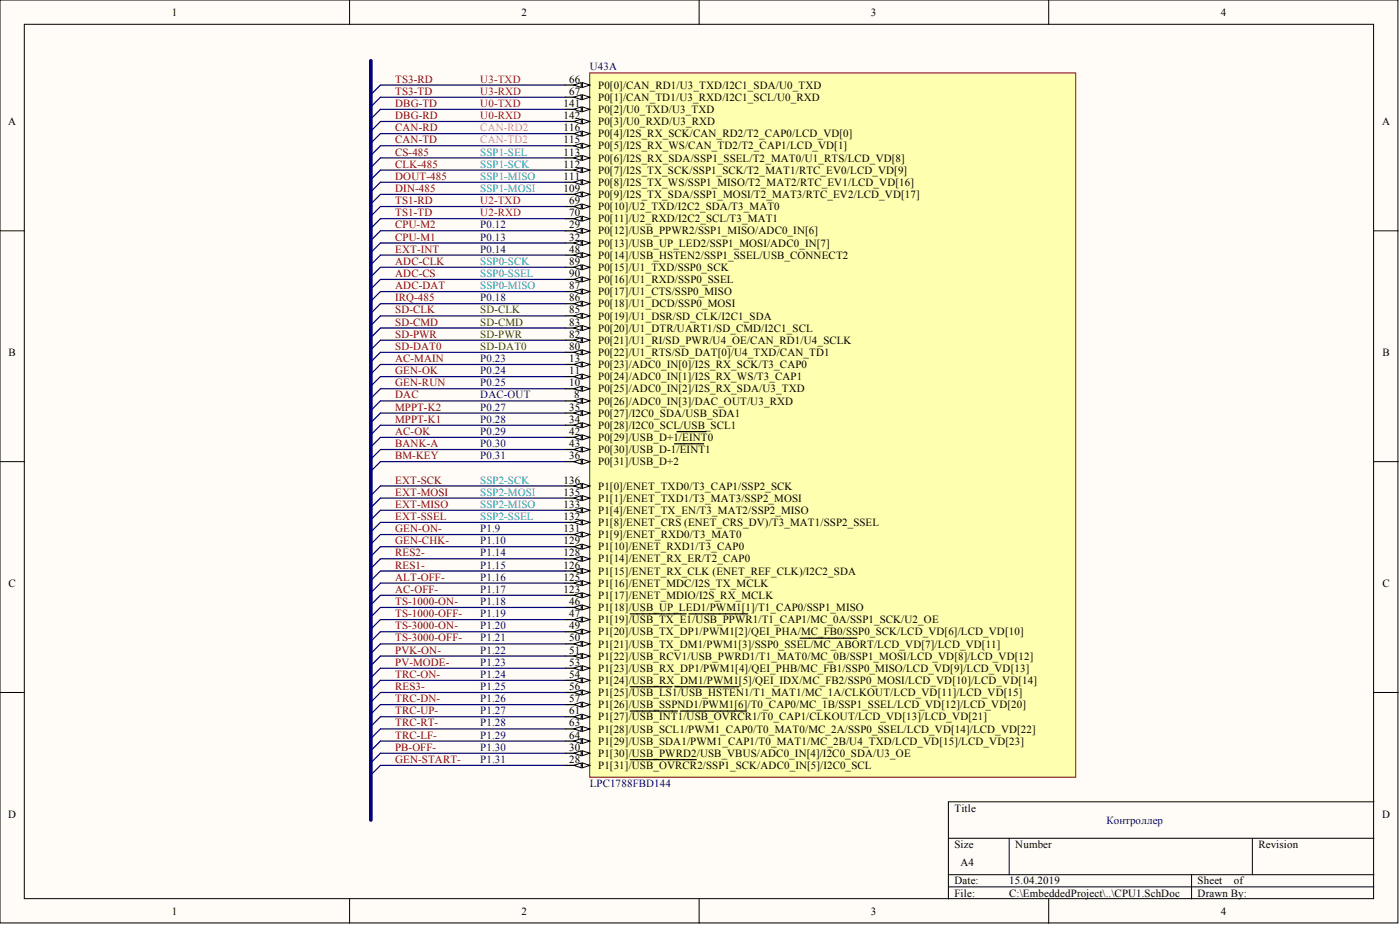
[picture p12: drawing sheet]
<svg xmlns="http://www.w3.org/2000/svg" width="292mm" height="193mm" viewBox="0 0 292 193" stroke-linecap="round" stroke-linejoin="round" font-family="sans-serif">
<defs><g id="words">
<g font-size="2.3">
<text x="35.9" y="3.3">1</text>
<text x="108.8" y="3.3">2</text>
<text x="181.7" y="3.3">3</text>
<text x="254.7" y="3.3">4</text>
<text x="118.7" y="17.2">66</text>
<text x="117.5" y="22.3">141</text>
<text x="118.7" y="19.8">67</text>
<text x="124.8" y="18.5">P0[0]/CAN_RD1/U3_TXD/I2C1_SDA/U0_TXD</text>
<text x="124.8" y="21">P0[1]/CAN_TD1/U3_RXD/I2C1_SCL/U0_RXD</text>
<text x="124.8" y="23.6">P0[2]/U0_TXD/U3_TXD</text>
<text x="1.7" y="26.1">A</text>
<text x="117.5" y="29.9">115</text>
<text x="117.5" y="27.4">116</text>
<text x="117.5" y="24.8">142</text>
<text x="124.8" y="28.6">P0[4]/I2S_RX_SCK/CAN_RD2/T2_CAP0/LCD_VD[0]</text>
<text x="124.8" y="26.1">P0[3]/U0_RXD/U3_RXD</text>
<text x="288.4" y="26.1">A</text>
<text x="117.5" y="35">112</text>
<text x="117.5" y="32.4">113</text>
<text x="124.8" y="33.7">P0[6]/I2S_RX_SDA/SSP1_SSEL/T2_MAT0/U1_RTS/LCD_VD[8]</text>
<text x="124.8" y="31.2">P0[5]/I2S_RX_WS/CAN_TD2/T2_CAP1/LCD_VD[1]</text>
<text x="117.5" y="40">109</text>
<text x="117.5" y="37.5">111</text>
<text x="124.8" y="41.3">P0[9]/I2S_TX_SDA/SSP1_MOSI/T2_MAT3/RTC_EV2/LCD_VD[17]</text>
<text x="124.8" y="38.8">P0[8]/I2S_TX_WS/SSP1_MISO/T2_MAT2/RTC_EV1/LCD_VD[16]</text>
<text x="124.8" y="36.2">P0[7]/I2S_TX_SCK/SSP1_SCK/T2_MAT1/RTC_EV0/LCD_VD[9]</text>
<text x="118.7" y="47.6">29</text>
<text x="118.7" y="42.6">69</text>
<text x="118.7" y="45.1">70</text>
<text x="124.8" y="43.8">P0[10]/U2_TXD/I2C2_SDA/T3_MAT0</text>
<text x="124.8" y="46.4">P0[11]/U2_RXD/I2C2_SCL/T3_MAT1</text>
<text x="118.7" y="50.2">32</text>
<text x="118.7" y="52.7">48</text>
<text x="124.8" y="48.9">P0[12]/USB_PPWR2/SSP1_MISO/ADC0_IN[6]</text>
<text x="124.8" y="51.4">P0[13]/USB_UP_LED2/SSP1_MOSI/ADC0_IN[7]</text>
<text x="124.8" y="54">P0[14]/USB_HSTEN2/SSP1_SSEL/USB_CONNECT2</text>
<text x="118.7" y="55.3">89</text>
<text x="118.7" y="57.8">90</text>
<text x="124.8" y="56.5">P0[15]/U1_TXD/SSP0_SCK</text>
<text x="124.8" y="59.1">P0[16]/U1_RXD/SSP0_SSEL</text>
<text x="118.7" y="65.4">85</text>
<text x="118.7" y="62.9">86</text>
<text x="118.7" y="60.3">87</text>
<text x="124.8" y="64.1">P0[18]/U1_DCD/SSP0_MOSI</text>
<text x="124.8" y="61.6">P0[17]/U1_CTS/SSP0_MISO</text>
<text x="118.7" y="70.5">82</text>
<text x="118.7" y="67.9">83</text>
<text x="124.8" y="71.7">P0[21]/U1_RI/SD_PWR/U4_OE/CAN_RD1/U4_SCLK</text>
<text x="124.8" y="69.2">P0[20]/U1_DTR/UART1/SD_CMD/I2C1_SCL</text>
<text x="124.8" y="66.7">P0[19]/U1_DSR/SD_CLK/I2C1_SDA</text>
<text x="1.8" y="74.3">B</text>
<text x="118.7" y="75.5">13</text>
<text x="118.7" y="73">80</text>
<text x="124.8" y="76.8">P0[23]/ADC0_IN[0]/I2S_RX_SCK/T3_CAP0</text>
<text x="124.8" y="74.3">P0[22]/U1_RTS/SD_DAT[0]/U4_TXD/CAN_TD1</text>
<text x="288.4" y="74.3">B</text>
<text x="118.7" y="80.6">10</text>
<text x="118.7" y="78.1">11</text>
<text x="119.8" y="83.1">8</text>
<text x="124.8" y="81.9">P0[25]/ADC0_IN[2]/I2S_RX_SDA/U3_TXD</text>
<text x="124.8" y="79.3">P0[24]/ADC0_IN[1]/I2S_RX_WS/T3_CAP1</text>
<text x="118.7" y="88.2">34</text>
<text x="118.7" y="85.7">35</text>
<text x="124.8" y="84.4">P0[26]/ADC0_IN[3]/DAC_OUT/U3_RXD</text>
<text x="124.8" y="89.5">P0[28]/I2C0_SCL/USB_SCL1</text>
<text x="124.8" y="86.9">P0[27]/I2C0_SDA/USB_SDA1</text>
<text x="118.7" y="95.8">36</text>
<text x="118.7" y="90.7">42</text>
<text x="118.7" y="93.3">43</text>
<text x="124.8" y="92">P0[29]/USB_D+1/EINT0</text>
<text x="124.8" y="94.5">P0[30]/USB_D-1/EINT1</text>
<text x="117.5" y="100.9">136</text>
<text x="124.8" y="97.1">P0[31]/USB_D+2</text>
<text x="117.5" y="105.9">133</text>
<text x="117.5" y="103.4">135</text>
<text x="124.8" y="107.2">P1[4]/ENET_TX_EN/T3_MAT2/SSP2_MISO</text>
<text x="124.8" y="104.7">P1[1]/ENET_TXD1/T3_MAT3/SSP2_MOSI</text>
<text x="124.8" y="102.1">P1[0]/ENET_TXD0/T3_CAP1/SSP2_SCK</text>
<text x="117.5" y="113.5">129</text>
<text x="117.5" y="111">131</text>
<text x="117.5" y="108.5">132</text>
<text x="124.8" y="112.3">P1[9]/ENET_RXD0/T3_MAT0</text>
<text x="124.8" y="109.7">P1[8]/ENET_CRS (ENET_CRS_DV)/T3_MAT1/SSP2_SSEL</text>
<text x="117.5" y="118.6">126</text>
<text x="117.5" y="116.1">128</text>
<text x="124.8" y="119.9">P1[15]/ENET_RX_CLK (ENET_REF_CLK)/I2C2_SDA</text>
<text x="124.8" y="117.3">P1[14]/ENET_RX_ER/T2_CAP0</text>
<text x="124.8" y="114.8">P1[10]/ENET_RXD1/T3_CAP0</text>
<text x="1.8" y="122.4">C</text>
<text x="117.5" y="123.7">123</text>
<text x="117.5" y="121.1">125</text>
<text x="124.8" y="124.9">P1[17]/ENET_MDIO/I2S_RX_MCLK</text>
<text x="124.8" y="122.4">P1[16]/ENET_MDC/I2S_TX_MCLK</text>
<text x="288.4" y="122.4">C</text>
<text x="118.7" y="126.2">46</text>
<text x="118.7" y="128.7">47</text>
<text x="118.7" y="131.3">49</text>
<text x="124.8" y="127.5">P1[18]/USB_UP_LED1/PWM1[1]/T1_CAP0/SSP1_MISO</text>
<text x="124.8" y="130">P1[19]/USB_TX_E1/USB_PPWR1/T1_CAP1/MC_0A/SSP1_SCK/U2_OE</text>
<text x="118.7" y="133.8">50</text>
<text x="118.7" y="136.4">51</text>
<text x="124.8" y="132.6">P1[20]/USB_TX_DP1/PWM1[2]/QEI_PHA/MC_FB0/SSP0_SCK/LCD_VD[6]/LCD_VD[10]</text>
<text x="124.8" y="135.1">P1[21]/USB_TX_DM1/PWM1[3]/SSP0_SSEL/MC_ABORT/LCD_VD[7]/LCD_VD[11]</text>
<text x="124.8" y="137.6">P1[22]/USB_RCV1/USB_PWRD1/T1_MAT0/MC_0B/SSP1_MOSI/LCD_VD[8]/LCD_VD[12]</text>
<text x="118.7" y="138.9">53</text>
<text x="118.7" y="141.4">54</text>
<text x="118.7" y="144">56</text>
<text x="124.8" y="140.2">P1[23]/USB_RX_DP1/PWM1[4]/QEI_PHB/MC_FB1/SSP0_MISO/LCD_VD[9]/LCD_VD[13]</text>
<text x="124.8" y="142.7">P1[24]/USB_RX_DM1/PWM1[5]/QEI_IDX/MC_FB2/SSP0_MOSI/LCD_VD[10]/LCD_VD[14]</text>
<text x="118.7" y="146.5">57</text>
<text x="118.7" y="149">61</text>
<text x="124.8" y="145.2">P1[25]/USB_LS1/USB_HSTEN1/T1_MAT1/MC_1A/CLKOUT/LCD_VD[11]/LCD_VD[15]</text>
<text x="124.8" y="147.8">P1[26]/USB_SSPND1/PWM1[6]/T0_CAP0/MC_1B/SSP1_SSEL/LCD_VD[12]/LCD_VD[20]</text>
<text x="118.7" y="151.6">63</text>
<text x="118.7" y="154.1">64</text>
<text x="124.8" y="150.3">P1[27]/USB_INT1/USB_OVRCR1/T0_CAP1/CLKOUT/LCD_VD[13]/LCD_VD[21]</text>
<text x="124.8" y="152.8">P1[28]/USB_SCL1/PWM1_CAP0/T0_MAT0/MC_2A/SSP0_SSEL/LCD_VD[14]/LCD_VD[22]</text>
<text x="124.8" y="155.4">P1[29]/USB_SDA1/PWM1_CAP1/T0_MAT1/MC_2B/U4_TXD/LCD_VD[15]/LCD_VD[23]</text>
<text x="118.7" y="159.2">28</text>
<text x="118.7" y="156.6">30</text>
<text x="124.8" y="160.4">P1[31]/USB_OVRCR2/SSP1_SCK/ADC0_IN[5]/I2C0_SCL</text>
<text x="124.8" y="157.9">P1[30]/USB_PWRD2/USB_VBUS/ADC0_IN[4]/I2C0_SDA/U3_OE</text>
<text x="1.7" y="170.6">D</text>
<text x="199.1" y="169.3">Title</text>
<text x="288.4" y="170.6">D</text>
<text x="199.1" y="176.9">Size</text>
<text x="211.8" y="176.9">Number</text>
<text x="262.6" y="176.9">Revision</text>
<text x="199.1" y="184.5">Date:</text>
<text x="200.4" y="180.7">A4</text>
<text x="210.6" y="184.5">15.04.2019</text>
<text x="249.9" y="184.5">Sheet</text>
<text x="257.4" y="184.5">of</text>
<text x="35.9" y="190.8">1</text>
<text x="108.8" y="190.8">2</text>
<text x="181.7" y="190.8">3</text>
<text x="199.1" y="187">File:</text>
<text x="210.6" y="187">C:\EmbeddedProject\..\CPU1.SchDoc</text>
<text x="249.9" y="187">Drawn By:</text>
<text x="254.7" y="190.8">4</text>
</g>
<g font-size="2.3" fill="#800000">
<text x="82.4" y="17.2">TS3-RD</text>
<text x="82.4" y="22.3">DBG-TD</text>
<text x="82.4" y="19.8">TS3-TD</text>
<text x="82.4" y="24.8">DBG-RD</text>
<text x="82.4" y="27.4">CAN-RD</text>
<text x="82.4" y="29.9">CAN-TD</text>
<text x="82.4" y="35">CLK-485</text>
<text x="82.4" y="32.4">CS-485</text>
<text x="82.4" y="40">DIN-485</text>
<text x="82.4" y="37.5">DOUT-485</text>
<text x="82.4" y="45.1">TS1-TD</text>
<text x="82.4" y="42.6">TS1-RD</text>
<text x="82.4" y="47.6">CPU-M2</text>
<text x="82.4" y="52.7">EXT-INT</text>
<text x="82.4" y="50.2">CPU-M1</text>
<text x="82.4" y="55.3">ADC-CLK</text>
<text x="82.4" y="57.8">ADC-CS</text>
<text x="82.4" y="65.4">SD-CLK</text>
<text x="82.4" y="60.3">ADC-DAT</text>
<text x="82.4" y="62.9">IRQ-485</text>
<text x="82.4" y="67.9">SD-CMD</text>
<text x="82.4" y="70.5">SD-PWR</text>
<text x="82.4" y="73">SD-DAT0</text>
<text x="82.4" y="75.5">AC-MAIN</text>
<text x="82.4" y="83.1">DAC</text>
<text x="82.4" y="80.6">GEN-RUN</text>
<text x="82.4" y="78.1">GEN-OK</text>
<text x="82.4" y="88.2">MPPT-K1</text>
<text x="82.4" y="85.7">MPPT-K2</text>
<text x="82.4" y="95.8">BM-KEY</text>
<text x="82.4" y="93.3">BANK-A</text>
<text x="82.4" y="90.7">AC-OK</text>
<text x="82.4" y="100.9">EXT-SCK</text>
<text x="82.4" y="105.9">EXT-MISO</text>
<text x="82.4" y="103.4">EXT-MOSI</text>
<text x="82.4" y="111">GEN-ON-</text>
<text x="82.4" y="108.5">EXT-SSEL</text>
<text x="82.4" y="113.5">GEN-CHK-</text>
<text x="82.4" y="118.6">RES1-</text>
<text x="82.4" y="116.1">RES2-</text>
<text x="82.4" y="123.7">AC-OFF-</text>
<text x="82.4" y="121.1">ALT-OFF-</text>
<text x="82.4" y="128.7">TS-1000-OFF-</text>
<text x="82.4" y="126.2">TS-1000-ON-</text>
<text x="82.4" y="131.3">TS-3000-ON-</text>
<text x="82.4" y="136.4">PVK-ON-</text>
<text x="82.4" y="133.8">TS-3000-OFF-</text>
<text x="82.4" y="138.9">PV-MODE-</text>
<text x="82.4" y="144">RES3-</text>
<text x="82.4" y="141.4">TRC-ON-</text>
<text x="82.4" y="146.5">TRC-DN-</text>
<text x="82.4" y="149">TRC-UP-</text>
<text x="82.4" y="151.6">TRC-RT-</text>
<text x="82.4" y="154.1">TRC-LF-</text>
<text x="82.4" y="159.2">GEN-START-</text>
<text x="82.4" y="156.6">PB-OFF-</text>
</g>
<g font-size="2.3" fill="#f00">
<text x="100.2" y="17.2">U3-TXD</text>
<text x="100.2" y="19.8">U3-RXD</text>
<text x="100.2" y="22.3">U0-TXD</text>
<text x="100.2" y="24.8">U0-RXD</text>
<text x="100.2" y="42.6">U2-TXD</text>
<text x="100.2" y="45.1">U2-RXD</text>
</g>
<g font-size="2.3" fill="#000080">
<text x="123" y="14.7">U43A</text>
<text x="100.2" y="47.6">P0.12</text>
<text x="100.2" y="52.7">P0.14</text>
<text x="100.2" y="50.2">P0.13</text>
<text x="100.2" y="62.9">P0.18</text>
<text x="100.2" y="75.5">P0.23</text>
<text x="100.2" y="83.1">DAC-OUT</text>
<text x="100.2" y="78.1">P0.24</text>
<text x="100.2" y="80.6">P0.25</text>
<text x="100.2" y="85.7">P0.27</text>
<text x="100.2" y="88.2">P0.28</text>
<text x="100.2" y="90.7">P0.29</text>
<text x="100.2" y="93.3">P0.30</text>
<text x="100.2" y="95.8">P0.31</text>
<text x="100.2" y="111">P1.9</text>
<text x="100.2" y="113.5">P1.10</text>
<text x="100.2" y="116.1">P1.14</text>
<text x="100.2" y="118.6">P1.15</text>
<text x="100.2" y="121.1">P1.16</text>
<text x="100.2" y="123.7">P1.17</text>
<text x="100.2" y="126.2">P1.18</text>
<text x="100.2" y="128.7">P1.19</text>
<text x="100.2" y="131.3">P1.20</text>
<text x="100.2" y="133.8">P1.21</text>
<text x="100.2" y="136.4">P1.22</text>
<text x="100.2" y="138.9">P1.23</text>
<text x="100.2" y="141.4">P1.24</text>
<text x="100.2" y="144">P1.25</text>
<text x="100.2" y="146.5">P1.26</text>
<text x="100.2" y="149">P1.27</text>
<text x="100.2" y="151.6">P1.28</text>
<text x="100.2" y="154.1">P1.29</text>
<text x="100.2" y="156.6">P1.30</text>
<text x="100.2" y="159.2">P1.31</text>
<text x="123" y="164.2">LPC1788FBD144</text>
<text x="230.9" y="171.8">Контроллер</text>
</g>
<g font-size="2.3" fill="#f0f">
<text x="100.2" y="27.4">CAN-RD2</text>
<text x="100.2" y="29.9">CAN-TD2</text>
</g>
<g font-size="2.3" fill="#009cca">
<text x="100.2" y="32.4">SSP1-SEL</text>
<text x="100.2" y="35">SSP1-SCK</text>
<text x="100.2" y="37.5">SSP1-MISO</text>
<text x="100.2" y="40">SSP1-MOSI</text>
<text x="100.2" y="55.3">SSP0-SCK</text>
<text x="100.2" y="57.8">SSP0-SSEL</text>
<text x="100.2" y="60.3">SSP0-MISO</text>
<text x="100.2" y="100.9">SSP2-SCK</text>
<text x="100.2" y="103.4">SSP2-MOSI</text>
<text x="100.2" y="105.9">SSP2-MISO</text>
<text x="100.2" y="108.5">SSP2-SSEL</text>
</g>
<g font-size="2.3" fill="#008000">
<text x="100.2" y="65.4">SD-CLK</text>
<text x="100.2" y="67.9">SD-CMD</text>
<text x="100.2" y="70.5">SD-PWR</text>
<text x="100.2" y="73">SD-DAT0</text>
</g>
</g></defs>
<g fill="#fffcf8" stroke="#000" stroke-width=".21">
<path d="M0 0h291.7v192.5h-291.7z"/>
<path d="M5.1 5.1h281.5v182.4h-281.5z"/>
</g>
<g fill="none" stroke="#000" stroke-width=".21">
<path d="M72.9 0v5.1M145.9 0v5.1M218.8 0v5.1M0 48.2h5.1M286.7 48.2h5M0 96.3h5.1M286.7 96.3h5M0 144.5h5.1M286.7 144.5h5M197.9 174.9h88.8M210.6 174.9v7.6M261.3 174.9v7.6"/>
<path d="M286.7 167.3h-88.8v20.2M72.9 187.5v5.1M145.9 187.5v5.1M197.9 182.5h88.8M197.9 185h88.8M218.8 187.5v5.1M248.6 182.5v5"/>
</g>
<g fill="none" stroke="#000080" stroke-width=".25">
<path d="M79.4 17.7l-2 2M79.4 22.8l-2 2M79.4 25.3l-2 2M79.4 20.3l-2 2M79.4 27.9l-2 2M79.4 30.4l-2 2M79.4 32.9l-2 2M79.4 35.5l-2 2M79.4 38l-2 2M79.4 43.1l-2 2M79.4 45.6l-2 2M79.4 55.8l-2 2"/>
<path d="M79.4 58.3l-2 2M79.4 40.6l-2 2M79.4 53.2l-2 2M79.4 71l-2 2M79.4 65.9l-2 2M79.4 68.4l-2 2M79.4 73.5l-2 2M79.4 76l-2 2M79.4 78.6l-2 2M79.4 60.8l-2 2M79.4 83.6l-2 2M79.4 81.1l-2 2"/>
</g>
<path d="M123 15.2h101.4v146.9h-101.4z" fill="#ffffb0" stroke="#800000" stroke-width=".21"/>
<path d="M118 83.6h5" fill="none" stroke="#000" stroke-width=".25"/>
<path d="M121.5 83.1l1.5 .5-1.5 .5z" fill="#fffcf8"/>
<path d="M121.5 83.1l1.5 .5-1.5 .5z" fill="none" stroke="#000" stroke-width=".21"/>
<path d="M119.7 83.6l1.6-.5v1z" fill="#fffcf8"/>
<path d="M119.7 83.6l1.6-.5v1z" fill="none" stroke="#000" stroke-width=".21"/>
<path d="M118 81.1h5" fill="none" stroke="#000" stroke-width=".25"/>
<path d="M121.5 80.6l1.5 .5-1.5 .5z" fill="#fffcf8"/>
<path d="M121.5 80.6l1.5 .5-1.5 .5z" fill="none" stroke="#000" stroke-width=".21"/>
<path d="M119.7 81.1l1.6-.5v1z" fill="#fffcf8"/>
<path d="M119.7 81.1l1.6-.5v1z" fill="none" stroke="#000" stroke-width=".21"/>
<path d="M118 78.6h5" fill="none" stroke="#000" stroke-width=".25"/>
<path d="M121.5 78.1l1.5 .5-1.5 .5z" fill="#fffcf8"/>
<path d="M121.5 78.1l1.5 .5-1.5 .5z" fill="none" stroke="#000" stroke-width=".21"/>
<path d="M119.7 78.6l1.6-.5v1z" fill="#fffcf8"/>
<path d="M119.7 78.6l1.6-.5v1z" fill="none" stroke="#000" stroke-width=".21"/>
<path d="M118 76h5" fill="none" stroke="#000" stroke-width=".25"/>
<path d="M121.5 75.5l1.5 .5-1.5 .5z" fill="#fffcf8"/>
<path d="M121.5 75.5l1.5 .5-1.5 .5z" fill="none" stroke="#000" stroke-width=".21"/>
<path d="M119.7 76l1.6-.5v1z" fill="#fffcf8"/>
<path d="M119.7 76l1.6-.5v1z" fill="none" stroke="#000" stroke-width=".21"/>
<path d="M118 159.7h5" fill="none" stroke="#000" stroke-width=".25"/>
<path d="M121.5 159.2l1.5 .5-1.5 .5z" fill="#fffcf8"/>
<path d="M121.5 159.2l1.5 .5-1.5 .5z" fill="none" stroke="#000" stroke-width=".21"/>
<path d="M119.7 159.7l1.6-.5v1z" fill="#fffcf8"/>
<path d="M119.7 159.7l1.6-.5v1z" fill="none" stroke="#000" stroke-width=".21"/>
<path d="M118 48.2h5M131.5 158.5h13.8" fill="none" stroke="#000" stroke-width=".25"/>
<path d="M121.5 47.6l1.5 .6-1.5 .5z" fill="#fffcf8"/>
<path d="M121.5 47.6l1.5 .6-1.5 .5z" fill="none" stroke="#000" stroke-width=".21"/>
<path d="M119.7 48.2l1.6-.6v1.1z" fill="#fffcf8"/>
<path d="M119.7 48.2l1.6-.6v1.1z" fill="none" stroke="#000" stroke-width=".21"/>
<path d="M118 157.1h5" fill="none" stroke="#000" stroke-width=".25"/>
<path d="M121.5 156.6l1.5 .5-1.5 .5z" fill="#fffcf8"/>
<path d="M121.5 156.6l1.5 .5-1.5 .5z" fill="none" stroke="#000" stroke-width=".21"/>
<path d="M119.7 157.1l1.6-.5v1z" fill="#fffcf8"/>
<path d="M119.7 157.1l1.6-.5v1z" fill="none" stroke="#000" stroke-width=".21"/>
<path d="M118 50.7h5" fill="none" stroke="#000" stroke-width=".25"/>
<path d="M121.5 50.2l1.5 .5-1.5 .5z" fill="#fffcf8"/>
<path d="M121.5 50.2l1.5 .5-1.5 .5z" fill="none" stroke="#000" stroke-width=".21"/>
<path d="M119.7 50.7l1.6-.5v1z" fill="#fffcf8"/>
<path d="M119.7 50.7l1.6-.5v1z" fill="none" stroke="#000" stroke-width=".21"/>
<path d="M118 88.7h5" fill="none" stroke="#000" stroke-width=".25"/>
<path d="M121.5 88.2l1.5 .5-1.5 .5z" fill="#fffcf8"/>
<path d="M121.5 88.2l1.5 .5-1.5 .5z" fill="none" stroke="#000" stroke-width=".21"/>
<path d="M119.7 88.7l1.6-.5v1z" fill="#fffcf8"/>
<path d="M119.7 88.7l1.6-.5v1z" fill="none" stroke="#000" stroke-width=".21"/>
<path d="M118 86.2h5" fill="none" stroke="#000" stroke-width=".25"/>
<path d="M121.5 85.7l1.5 .5-1.5 .5z" fill="#fffcf8"/>
<path d="M121.5 85.7l1.5 .5-1.5 .5z" fill="none" stroke="#000" stroke-width=".21"/>
<path d="M119.7 86.2l1.6-.5v1z" fill="#fffcf8"/>
<path d="M119.7 86.2l1.6-.5v1z" fill="none" stroke="#000" stroke-width=".21"/>
<path d="M118 96.3h5" fill="none" stroke="#000" stroke-width=".25"/>
<path d="M121.5 95.8l1.5 .5-1.5 .5z" fill="#fffcf8"/>
<path d="M121.5 95.8l1.5 .5-1.5 .5z" fill="none" stroke="#000" stroke-width=".21"/>
<path d="M119.7 96.3l1.6-.5v1z" fill="#fffcf8"/>
<path d="M119.7 96.3l1.6-.5v1z" fill="none" stroke="#000" stroke-width=".21"/>
<path d="M118 91.2h5" fill="none" stroke="#000" stroke-width=".25"/>
<path d="M121.5 90.7l1.5 .5-1.5 .5z" fill="#fffcf8"/>
<path d="M121.5 90.7l1.5 .5-1.5 .5z" fill="none" stroke="#000" stroke-width=".21"/>
<path d="M119.7 91.2l1.6-.5v1z" fill="#fffcf8"/>
<path d="M119.7 91.2l1.6-.5v1z" fill="none" stroke="#000" stroke-width=".21"/>
<path d="M118 93.8h5M141.2 90h6.1" fill="none" stroke="#000" stroke-width=".25"/>
<path d="M121.5 93.3l1.5 .5-1.5 .5z" fill="#fffcf8"/>
<path d="M121.5 93.3l1.5 .5-1.5 .5z" fill="none" stroke="#000" stroke-width=".21"/>
<path d="M119.7 93.8l1.6-.5v1z" fill="#fffcf8"/>
<path d="M119.7 93.8l1.6-.5v1z" fill="none" stroke="#000" stroke-width=".21"/>
<path d="M140.7 92.6h6.1M118 126.7h5" fill="none" stroke="#000" stroke-width=".25"/>
<path d="M121.5 126.2l1.5 .5-1.5 .5z" fill="#fffcf8"/>
<path d="M121.5 126.2l1.5 .5-1.5 .5z" fill="none" stroke="#000" stroke-width=".21"/>
<path d="M119.7 126.7l1.6-.5v1z" fill="#fffcf8"/>
<path d="M119.7 126.7l1.6-.5v1z" fill="none" stroke="#000" stroke-width=".21"/>
<path d="M118 129.3h5" fill="none" stroke="#000" stroke-width=".25"/>
<path d="M121.5 128.7l1.5 .6-1.5 .5z" fill="#fffcf8"/>
<path d="M121.5 128.7l1.5 .6-1.5 .5z" fill="none" stroke="#000" stroke-width=".21"/>
<path d="M119.7 129.3l1.6-.6v1.1z" fill="#fffcf8"/>
<path d="M119.7 129.3l1.6-.6v1.1z" fill="none" stroke="#000" stroke-width=".21"/>
<path d="M118 53.2h5M131.5 128.1h11.7M143.7 128.1h12.3" fill="none" stroke="#000" stroke-width=".25"/>
<path d="M121.5 52.7l1.5 .5-1.5 .5z" fill="#fffcf8"/>
<path d="M121.5 52.7l1.5 .5-1.5 .5z" fill="none" stroke="#000" stroke-width=".21"/>
<path d="M119.7 53.2l1.6-.5v1z" fill="#fffcf8"/>
<path d="M119.7 53.2l1.6-.5v1z" fill="none" stroke="#000" stroke-width=".21"/>
<path d="M118 131.8h5" fill="none" stroke="#000" stroke-width=".25"/>
<path d="M121.5 131.3l1.5 .5-1.5 .5z" fill="#fffcf8"/>
<path d="M121.5 131.3l1.5 .5-1.5 .5z" fill="none" stroke="#000" stroke-width=".21"/>
<path d="M119.7 131.8l1.6-.5v1z" fill="#fffcf8"/>
<path d="M119.7 131.8l1.6-.5v1z" fill="none" stroke="#000" stroke-width=".21"/>
<path d="M118 134.3h5" fill="none" stroke="#000" stroke-width=".25"/>
<path d="M121.5 133.8l1.5 .5-1.5 .5z" fill="#fffcf8"/>
<path d="M121.5 133.8l1.5 .5-1.5 .5z" fill="none" stroke="#000" stroke-width=".21"/>
<path d="M119.7 134.3l1.6-.5v1z" fill="#fffcf8"/>
<path d="M119.7 134.3l1.6-.5v1z" fill="none" stroke="#000" stroke-width=".21"/>
<path d="M118 136.9h5M166.9 133.1h11.9" fill="none" stroke="#000" stroke-width=".25"/>
<path d="M121.5 136.4l1.5 .5-1.5 .5z" fill="#fffcf8"/>
<path d="M121.5 136.4l1.5 .5-1.5 .5z" fill="none" stroke="#000" stroke-width=".21"/>
<path d="M119.7 136.9l1.6-.5v1z" fill="#fffcf8"/>
<path d="M119.7 136.9l1.6-.5v1z" fill="none" stroke="#000" stroke-width=".21"/>
<path d="M118 139.4h5" fill="none" stroke="#000" stroke-width=".25"/>
<path d="M121.5 138.9l1.5 .5-1.5 .5z" fill="#fffcf8"/>
<path d="M121.5 138.9l1.5 .5-1.5 .5z" fill="none" stroke="#000" stroke-width=".21"/>
<path d="M119.7 139.4l1.6-.5v1z" fill="#fffcf8"/>
<path d="M119.7 139.4l1.6-.5v1z" fill="none" stroke="#000" stroke-width=".21"/>
<path d="M118 141.9h5" fill="none" stroke="#000" stroke-width=".25"/>
<path d="M121.5 141.4l1.5 .5-1.5 .5z" fill="#fffcf8"/>
<path d="M121.5 141.4l1.5 .5-1.5 .5z" fill="none" stroke="#000" stroke-width=".21"/>
<path d="M119.7 141.9l1.6-.5v1z" fill="#fffcf8"/>
<path d="M119.7 141.9l1.6-.5v1z" fill="none" stroke="#000" stroke-width=".21"/>
<path d="M118 144.5h5" fill="none" stroke="#000" stroke-width=".25"/>
<path d="M121.5 144l1.5 .5-1.5 .5z" fill="#fffcf8"/>
<path d="M121.5 144l1.5 .5-1.5 .5z" fill="none" stroke="#000" stroke-width=".21"/>
<path d="M119.7 144.5l1.6-.5v1z" fill="#fffcf8"/>
<path d="M119.7 144.5l1.6-.5v1z" fill="none" stroke="#000" stroke-width=".21"/>
<path d="M118 147h5M131.5 143.3h8.7M140.8 143.3h13.4" fill="none" stroke="#000" stroke-width=".25"/>
<path d="M121.5 146.5l1.5 .5-1.5 .5z" fill="#fffcf8"/>
<path d="M121.5 146.5l1.5 .5-1.5 .5z" fill="none" stroke="#000" stroke-width=".21"/>
<path d="M119.7 147l1.6-.5v1z" fill="#fffcf8"/>
<path d="M119.7 147l1.6-.5v1z" fill="none" stroke="#000" stroke-width=".21"/>
<path d="M118 149.5h5" fill="none" stroke="#000" stroke-width=".25"/>
<path d="M121.5 149l1.5 .5-1.5 .5z" fill="#fffcf8"/>
<path d="M121.5 149l1.5 .5-1.5 .5z" fill="none" stroke="#000" stroke-width=".21"/>
<path d="M119.7 149.5l1.6-.5v1z" fill="#fffcf8"/>
<path d="M119.7 149.5l1.6-.5v1z" fill="none" stroke="#000" stroke-width=".21"/>
<path d="M118 152.1h5M131.5 148.3h9.9M142 148.3h13.8" fill="none" stroke="#000" stroke-width=".25"/>
<path d="M121.5 151.6l1.5 .5-1.5 .5z" fill="#fffcf8"/>
<path d="M121.5 151.6l1.5 .5-1.5 .5z" fill="none" stroke="#000" stroke-width=".21"/>
<path d="M119.7 152.1l1.6-.5v1z" fill="#fffcf8"/>
<path d="M119.7 152.1l1.6-.5v1z" fill="none" stroke="#000" stroke-width=".21"/>
<path d="M118 154.6h5" fill="none" stroke="#000" stroke-width=".25"/>
<path d="M121.5 154.1l1.5 .5-1.5 .5z" fill="#fffcf8"/>
<path d="M121.5 154.1l1.5 .5-1.5 .5z" fill="none" stroke="#000" stroke-width=".21"/>
<path d="M119.7 154.6l1.6-.5v1z" fill="#fffcf8"/>
<path d="M119.7 154.6l1.6-.5v1z" fill="none" stroke="#000" stroke-width=".21"/>
<path d="M118 17.7h5" fill="none" stroke="#000" stroke-width=".25"/>
<path d="M121.5 17.2l1.5 .5-1.5 .5z" fill="#fffcf8"/>
<path d="M121.5 17.2l1.5 .5-1.5 .5z" fill="none" stroke="#000" stroke-width=".21"/>
<path d="M119.7 17.7l1.6-.5v1z" fill="#fffcf8"/>
<path d="M119.7 17.7l1.6-.5v1z" fill="none" stroke="#000" stroke-width=".21"/>
<path d="M118 20.3h5" fill="none" stroke="#000" stroke-width=".25"/>
<path d="M121.5 19.8l1.5 .5-1.5 .5z" fill="#fffcf8"/>
<path d="M121.5 19.8l1.5 .5-1.5 .5z" fill="none" stroke="#000" stroke-width=".21"/>
<path d="M119.7 20.3l1.6-.5v1z" fill="#fffcf8"/>
<path d="M119.7 20.3l1.6-.5v1z" fill="none" stroke="#000" stroke-width=".21"/>
<path d="M118 43.1h5" fill="none" stroke="#000" stroke-width=".25"/>
<path d="M121.5 42.6l1.5 .5-1.5 .5z" fill="#fffcf8"/>
<path d="M121.5 42.6l1.5 .5-1.5 .5z" fill="none" stroke="#000" stroke-width=".21"/>
<path d="M119.7 43.1l1.6-.5v1z" fill="#fffcf8"/>
<path d="M119.7 43.1l1.6-.5v1z" fill="none" stroke="#000" stroke-width=".21"/>
<path d="M118 45.6h5" fill="none" stroke="#000" stroke-width=".25"/>
<path d="M121.5 45.1l1.5 .5-1.5 .5z" fill="#fffcf8"/>
<path d="M121.5 45.1l1.5 .5-1.5 .5z" fill="none" stroke="#000" stroke-width=".21"/>
<path d="M119.7 45.6l1.6-.5v1z" fill="#fffcf8"/>
<path d="M119.7 45.6l1.6-.5v1z" fill="none" stroke="#000" stroke-width=".21"/>
<path d="M118 73.5h5" fill="none" stroke="#000" stroke-width=".25"/>
<path d="M121.5 73l1.5 .5-1.5 .5z" fill="#fffcf8"/>
<path d="M121.5 73l1.5 .5-1.5 .5z" fill="none" stroke="#000" stroke-width=".21"/>
<path d="M119.7 73.5l1.6-.5v1z" fill="#fffcf8"/>
<path d="M119.7 73.5l1.6-.5v1z" fill="none" stroke="#000" stroke-width=".21"/>
<path d="M118 71h5" fill="none" stroke="#000" stroke-width=".25"/>
<path d="M121.5 70.5l1.5 .5-1.5 .5z" fill="#fffcf8"/>
<path d="M121.5 70.5l1.5 .5-1.5 .5z" fill="none" stroke="#000" stroke-width=".21"/>
<path d="M119.7 71l1.6-.5v1z" fill="#fffcf8"/>
<path d="M119.7 71l1.6-.5v1z" fill="none" stroke="#000" stroke-width=".21"/>
<path d="M118 68.4h5" fill="none" stroke="#000" stroke-width=".25"/>
<path d="M121.5 67.9l1.5 .5-1.5 .5z" fill="#fffcf8"/>
<path d="M121.5 67.9l1.5 .5-1.5 .5z" fill="none" stroke="#000" stroke-width=".21"/>
<path d="M119.7 68.4l1.6-.5v1z" fill="#fffcf8"/>
<path d="M119.7 68.4l1.6-.5v1z" fill="none" stroke="#000" stroke-width=".21"/>
<path d="M118 65.9h5" fill="none" stroke="#000" stroke-width=".25"/>
<path d="M121.5 65.4l1.5 .5-1.5 .5z" fill="#fffcf8"/>
<path d="M121.5 65.4l1.5 .5-1.5 .5z" fill="none" stroke="#000" stroke-width=".21"/>
<path d="M119.7 65.9l1.6-.5v1z" fill="#fffcf8"/>
<path d="M119.7 65.9l1.6-.5v1z" fill="none" stroke="#000" stroke-width=".21"/>
<path d="M118 63.4h5" fill="none" stroke="#000" stroke-width=".25"/>
<path d="M121.5 62.9l1.5 .5-1.5 .5z" fill="#fffcf8"/>
<path d="M121.5 62.9l1.5 .5-1.5 .5z" fill="none" stroke="#000" stroke-width=".21"/>
<path d="M119.7 63.4l1.6-.5v1z" fill="#fffcf8"/>
<path d="M119.7 63.4l1.6-.5v1z" fill="none" stroke="#000" stroke-width=".21"/>
<path d="M118 60.8h5" fill="none" stroke="#000" stroke-width=".25"/>
<path d="M121.5 60.3l1.5 .5-1.5 .5z" fill="#fffcf8"/>
<path d="M121.5 60.3l1.5 .5-1.5 .5z" fill="none" stroke="#000" stroke-width=".21"/>
<path d="M119.7 60.8l1.6-.5v1z" fill="#fffcf8"/>
<path d="M119.7 60.8l1.6-.5v1z" fill="none" stroke="#000" stroke-width=".21"/>
<path d="M118 55.8h5" fill="none" stroke="#000" stroke-width=".25"/>
<path d="M121.5 55.3l1.5 .5-1.5 .5z" fill="#fffcf8"/>
<path d="M121.5 55.3l1.5 .5-1.5 .5z" fill="none" stroke="#000" stroke-width=".21"/>
<path d="M119.7 55.8l1.6-.5v1z" fill="#fffcf8"/>
<path d="M119.7 55.8l1.6-.5v1z" fill="none" stroke="#000" stroke-width=".21"/>
<path d="M118 58.3h5" fill="none" stroke="#000" stroke-width=".25"/>
<path d="M121.5 57.8l1.5 .5-1.5 .5z" fill="#fffcf8"/>
<path d="M121.5 57.8l1.5 .5-1.5 .5z" fill="none" stroke="#000" stroke-width=".21"/>
<path d="M119.7 58.3l1.6-.5v1z" fill="#fffcf8"/>
<path d="M119.7 58.3l1.6-.5v1z" fill="none" stroke="#000" stroke-width=".21"/>
<path d="M118 40.6h5" fill="none" stroke="#000" stroke-width=".25"/>
<path d="M121.5 40l1.5 .6-1.5 .5z" fill="#fffcf8"/>
<path d="M121.5 40l1.5 .6-1.5 .5z" fill="none" stroke="#000" stroke-width=".21"/>
<path d="M119.7 40.6l1.6-.6v1.1z" fill="#fffcf8"/>
<path d="M119.7 40.6l1.6-.6v1.1z" fill="none" stroke="#000" stroke-width=".21"/>
<path d="M118 38h5" fill="none" stroke="#000" stroke-width=".25"/>
<path d="M121.5 37.5l1.5 .5-1.5 .5z" fill="#fffcf8"/>
<path d="M121.5 37.5l1.5 .5-1.5 .5z" fill="none" stroke="#000" stroke-width=".21"/>
<path d="M119.7 38l1.6-.5v1z" fill="#fffcf8"/>
<path d="M119.7 38l1.6-.5v1z" fill="none" stroke="#000" stroke-width=".21"/>
<path d="M118 35.5h5" fill="none" stroke="#000" stroke-width=".25"/>
<path d="M121.5 35l1.5 .5-1.5 .5z" fill="#fffcf8"/>
<path d="M121.5 35l1.5 .5-1.5 .5z" fill="none" stroke="#000" stroke-width=".21"/>
<path d="M119.7 35.5l1.6-.5v1z" fill="#fffcf8"/>
<path d="M119.7 35.5l1.6-.5v1z" fill="none" stroke="#000" stroke-width=".21"/>
<path d="M118 32.9h5" fill="none" stroke="#000" stroke-width=".25"/>
<path d="M121.5 32.4l1.5 .5-1.5 .6z" fill="#fffcf8"/>
<path d="M121.5 32.4l1.5 .5-1.5 .6z" fill="none" stroke="#000" stroke-width=".21"/>
<path d="M119.7 32.9l1.6-.5v1.1z" fill="#fffcf8"/>
<path d="M119.7 32.9l1.6-.5v1.1z" fill="none" stroke="#000" stroke-width=".21"/>
<path d="M118 30.4h5" fill="none" stroke="#000" stroke-width=".25"/>
<path d="M121.5 29.9l1.5 .5-1.5 .5z" fill="#fffcf8"/>
<path d="M121.5 29.9l1.5 .5-1.5 .5z" fill="none" stroke="#000" stroke-width=".21"/>
<path d="M119.7 30.4l1.6-.5v1z" fill="#fffcf8"/>
<path d="M119.7 30.4l1.6-.5v1z" fill="none" stroke="#000" stroke-width=".21"/>
<path d="M118 27.9h5" fill="none" stroke="#000" stroke-width=".25"/>
<path d="M121.5 27.4l1.5 .5-1.5 .5z" fill="#fffcf8"/>
<path d="M121.5 27.4l1.5 .5-1.5 .5z" fill="none" stroke="#000" stroke-width=".21"/>
<path d="M119.7 27.9l1.6-.5v1z" fill="#fffcf8"/>
<path d="M119.7 27.9l1.6-.5v1z" fill="none" stroke="#000" stroke-width=".21"/>
<path d="M118 124.2h5" fill="none" stroke="#000" stroke-width=".25"/>
<path d="M121.5 123.7l1.5 .5-1.5 .5z" fill="#fffcf8"/>
<path d="M121.5 123.7l1.5 .5-1.5 .5z" fill="none" stroke="#000" stroke-width=".21"/>
<path d="M119.7 124.2l1.6-.5v1z" fill="#fffcf8"/>
<path d="M119.7 124.2l1.6-.5v1z" fill="none" stroke="#000" stroke-width=".21"/>
<path d="M118 121.7h5" fill="none" stroke="#000" stroke-width=".25"/>
<path d="M121.5 121.1l1.5 .6-1.5 .5z" fill="#fffcf8"/>
<path d="M121.5 121.1l1.5 .6-1.5 .5z" fill="none" stroke="#000" stroke-width=".21"/>
<path d="M119.7 121.7l1.6-.6v1.1z" fill="#fffcf8"/>
<path d="M119.7 121.7l1.6-.6v1.1z" fill="none" stroke="#000" stroke-width=".21"/>
<path d="M118 119.1h5" fill="none" stroke="#000" stroke-width=".25"/>
<path d="M121.5 118.6l1.5 .5-1.5 .5z" fill="#fffcf8"/>
<path d="M121.5 118.6l1.5 .5-1.5 .5z" fill="none" stroke="#000" stroke-width=".21"/>
<path d="M119.7 119.1l1.6-.5v1z" fill="#fffcf8"/>
<path d="M119.7 119.1l1.6-.5v1z" fill="none" stroke="#000" stroke-width=".21"/>
<path d="M118 116.6h5" fill="none" stroke="#000" stroke-width=".25"/>
<path d="M121.5 116.1l1.5 .5-1.5 .5z" fill="#fffcf8"/>
<path d="M121.5 116.1l1.5 .5-1.5 .5z" fill="none" stroke="#000" stroke-width=".21"/>
<path d="M119.7 116.6l1.6-.5v1z" fill="#fffcf8"/>
<path d="M119.7 116.6l1.6-.5v1z" fill="none" stroke="#000" stroke-width=".21"/>
<path d="M118 114h5" fill="none" stroke="#000" stroke-width=".25"/>
<path d="M121.5 113.5l1.5 .5-1.5 .6z" fill="#fffcf8"/>
<path d="M121.5 113.5l1.5 .5-1.5 .6z" fill="none" stroke="#000" stroke-width=".21"/>
<path d="M119.7 114l1.6-.5v1.1z" fill="#fffcf8"/>
<path d="M119.7 114l1.6-.5v1.1z" fill="none" stroke="#000" stroke-width=".21"/>
<path d="M118 111.5h5" fill="none" stroke="#000" stroke-width=".25"/>
<path d="M121.5 111l1.5 .5-1.5 .5z" fill="#fffcf8"/>
<path d="M121.5 111l1.5 .5-1.5 .5z" fill="none" stroke="#000" stroke-width=".21"/>
<path d="M119.7 111.5l1.6-.5v1z" fill="#fffcf8"/>
<path d="M119.7 111.5l1.6-.5v1z" fill="none" stroke="#000" stroke-width=".21"/>
<path d="M118 109h5" fill="none" stroke="#000" stroke-width=".25"/>
<path d="M121.5 108.5l1.5 .5-1.5 .5z" fill="#fffcf8"/>
<path d="M121.5 108.5l1.5 .5-1.5 .5z" fill="none" stroke="#000" stroke-width=".21"/>
<path d="M119.7 109l1.6-.5v1z" fill="#fffcf8"/>
<path d="M119.7 109l1.6-.5v1z" fill="none" stroke="#000" stroke-width=".21"/>
<path d="M118 106.4h5" fill="none" stroke="#000" stroke-width=".25"/>
<path d="M121.5 105.9l1.5 .5-1.5 .6z" fill="#fffcf8"/>
<path d="M121.5 105.9l1.5 .5-1.5 .6z" fill="none" stroke="#000" stroke-width=".21"/>
<path d="M119.7 106.4l1.6-.5v1.1z" fill="#fffcf8"/>
<path d="M119.7 106.4l1.6-.5v1.1z" fill="none" stroke="#000" stroke-width=".21"/>
<path d="M118 103.9h5" fill="none" stroke="#000" stroke-width=".25"/>
<path d="M121.5 103.4l1.5 .5-1.5 .5z" fill="#fffcf8"/>
<path d="M121.5 103.4l1.5 .5-1.5 .5z" fill="none" stroke="#000" stroke-width=".21"/>
<path d="M119.7 103.9l1.6-.5v1z" fill="#fffcf8"/>
<path d="M119.7 103.9l1.6-.5v1z" fill="none" stroke="#000" stroke-width=".21"/>
<path d="M118 101.4h5" fill="none" stroke="#000" stroke-width=".25"/>
<path d="M121.5 100.9l1.5 .5-1.5 .5z" fill="#fffcf8"/>
<path d="M121.5 100.9l1.5 .5-1.5 .5z" fill="none" stroke="#000" stroke-width=".21"/>
<path d="M119.7 101.4l1.6-.5v1z" fill="#fffcf8"/>
<path d="M119.7 101.4l1.6-.5v1z" fill="none" stroke="#000" stroke-width=".21"/>
<path d="M118 22.8h5" fill="none" stroke="#000" stroke-width=".25"/>
<path d="M121.5 22.3l1.5 .5-1.5 .5z" fill="#fffcf8"/>
<path d="M121.5 22.3l1.5 .5-1.5 .5z" fill="none" stroke="#000" stroke-width=".21"/>
<path d="M119.7 22.8l1.6-.5v1z" fill="#fffcf8"/>
<path d="M119.7 22.8l1.6-.5v1z" fill="none" stroke="#000" stroke-width=".21"/>
<path d="M118 25.3h5" fill="none" stroke="#000" stroke-width=".25"/>
<path d="M121.5 24.8l1.5 .5-1.5 .6z" fill="#fffcf8"/>
<path d="M121.5 24.8l1.5 .5-1.5 .6z" fill="none" stroke="#000" stroke-width=".21"/>
<path d="M119.7 25.3l1.6-.5v1.1z" fill="#fffcf8"/>
<path d="M119.7 25.3l1.6-.5v1.1z" fill="none" stroke="#000" stroke-width=".21"/>
<g fill="none" stroke="#000080" stroke-width=".25">
<path d="M79.4 17.7h38.6M79.4 22.8h38.6M79.4 25.3h38.6M79.4 20.3h38.6M79.4 27.9h38.6M79.4 30.4h38.6M79.4 32.9h38.6M79.4 35.5h38.6M79.4 38h38.6M79.4 43.1h38.6M79.4 45.6h38.6M79.4 55.8h38.6"/>
<path d="M79.4 58.3h38.6M79.4 40.6h38.6M79.4 53.2h38.6M118 48.2h-38.6l-2 2M118 50.7h-38.6l-2 2M79.4 71h38.6M79.4 65.9h38.6M79.4 68.4h38.6M79.4 73.5h38.6M79.4 76h38.6M79.4 78.6h38.6M79.4 60.8h38.6"/>
<path d="M118 63.4h-38.6l-2 2M79.4 83.6h38.6M79.4 81.1h38.6M118 86.2h-38.6l-2 2M118 88.7h-38.6l-2 2M118 91.2h-38.6l-2 2M118 93.8h-38.6l-2 2M118 96.3h-38.6l-2 2M118 101.4h-38.6l-2 2M118 103.9h-38.6l-2 2M118 106.4h-38.6l-2 2M118 109h-38.6l-2 2"/>
<path d="M118 111.5h-38.6l-2 2M118 114h-38.6l-2 2.1M118 116.6h-38.6l-2 2M118 119.1h-38.6l-2 2M118 121.7h-38.6l-2 2M118 124.2h-38.6l-2 2M118 126.7h-38.6l-2 2M118 129.3h-38.6l-2 2M118 131.8h-38.6l-2 2M118 134.3h-38.6l-2 2M118 136.9h-38.6l-2 2M118 139.4h-38.6l-2 2"/>
<path d="M118 141.9h-38.6l-2 2M118 144.5h-38.6l-2 2M118 147h-38.6l-2 2M118 149.5h-38.6l-2 2M118 152.1h-38.6l-2 2M118 154.6h-38.6l-2 2M118 157.1h-38.6l-2 2M118 159.7h-38.6l-2 2"/>
</g>
<path d="M77.4 12.7v158.4" fill="none" stroke="#000080" stroke-width=".76"/>
<use href="#words"/>
</svg>
